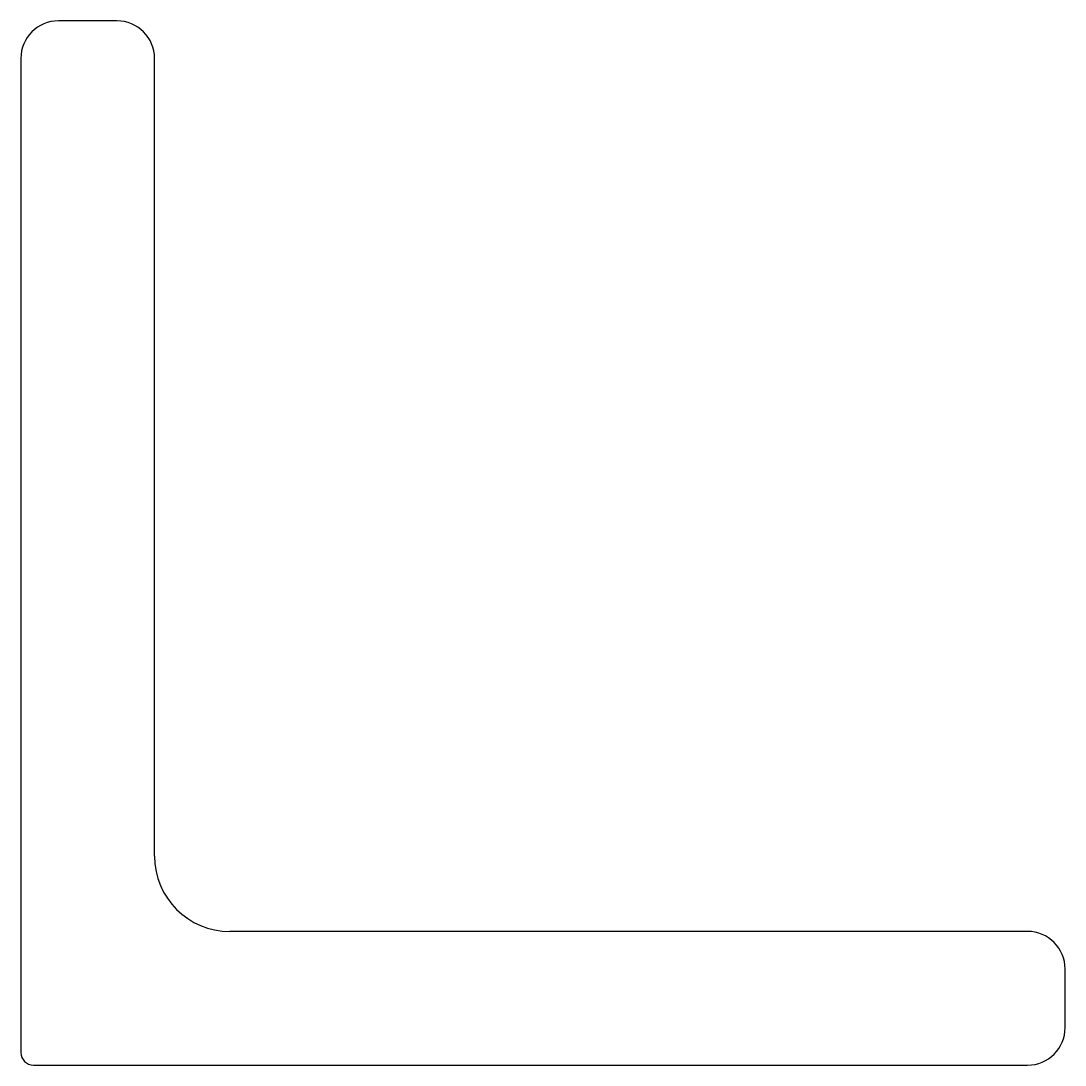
# Model space of a CAD drawing. Header units: millimetres. Extents: x 0 to 250, y 0 to 250.
import ezdxf

# ---------------------------------------------------------------- set-up
doc = ezdxf.new("R2010")
doc.units = ezdxf.units.MM
doc.layers.add('Profile', color=7, linetype='Continuous')

msp = doc.modelspace()

# ---------------------------------------------------------------- linework, layer by layer
at = {"layer": 'Profile'}
for p, q in [((23, 250), (9, 250)), ((0, 241), (0, 3)), ((32, 50), (32, 241)), ((241, 32), (50, 32)), ((250, 9), (250, 23)), ((3, 0), (241, 0))]:
    msp.add_line(p, q, dxfattribs=at)
for centre, radius, start, end in [((9, 241), 9, 90, 180), ((23, 241), 9, 0, 90), ((50, 50), 18, 180, 270), ((241, 23), 9, 0, 90), ((241, 9), 9, 270, 0), ((3, 3), 3, 180, 270)]:
    msp.add_arc(centre, radius, start, end, dxfattribs=at)

doc.saveas('drawing.dxf')
